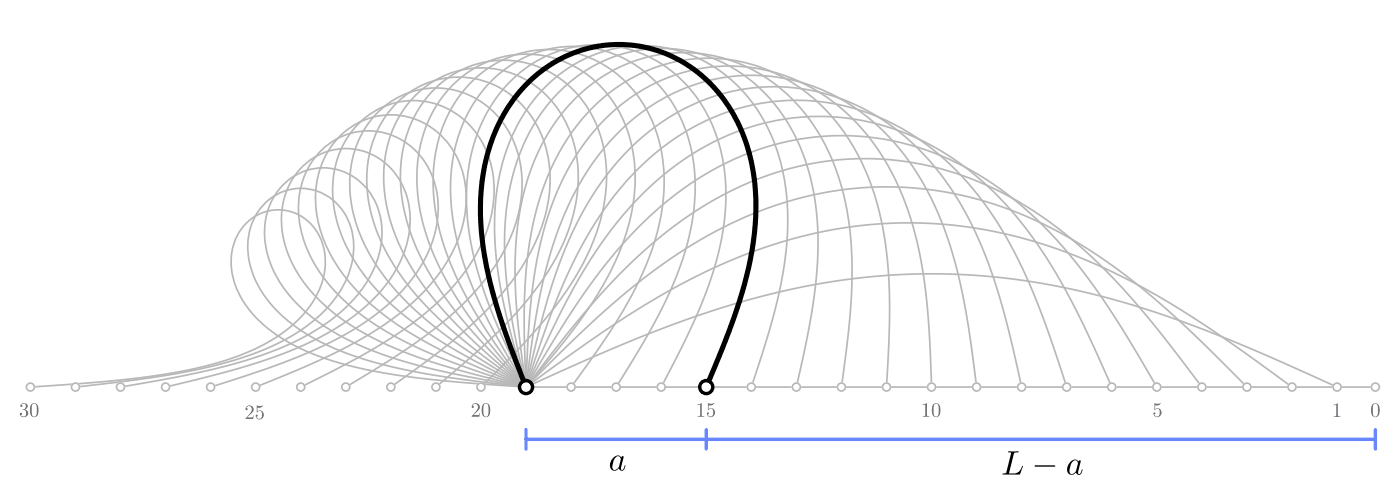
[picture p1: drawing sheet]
<svg xmlns="http://www.w3.org/2000/svg" width="145mm" height="50mm" viewBox="0 0 145 50" stroke-linecap="round" stroke-linejoin="round" font-family="sans-serif">
<g fill="none" stroke="#b8b8b8" stroke-width=".18">
<path d="M47 8.7a10.7 10.7 0 0 1 17.1 2.8 16.2 16.2 0 0 1 .7 12.9 38.1 38.1 0 0 1-7.2 12l-3.1 3.7-2.3-2.7a43.3 43.3 0 0 1-7.6-11.8 17.2 17.2 0 0 1-.3-12.9 12.2 12.2 0 0 1 2.7-4zM3.1 40.1l10.1-.8a44.5 44.5 0 0 0 12.8-3 13.2 13.2 0 0 0 7.1-6.3 6 6 0 0 0-1.6-7.4 4.8 4.8 0 0 0-7.4 3.1 8.1 8.1 0 0 0 2.7 7.5 21.1 21.1 0 0 0 9.8 4.8 105 105 0 0 0 17 2l.9 .1M7.8 40.1l7.9-1a44.3 44.3 0 0 0 13.5-3.8 14.1 14.1 0 0 0 6.8-6.6 6.8 6.8 0 0 0-1.6-8 5.4 5.4 0 0 0-8.6 3.3 9.1 9.1 0 0 0 3 8.3 23.3 23.3 0 0 0 10.5 5.3 106.9 106.9 0 0 0 15.2 2.5M12.5 40.1l6.5-1.2a44 44 0 0 0 13.3-4.4 14.5 14.5 0 0 0 6.8-7.8 7.2 7.2 0 0 0-2.7-8.5 6 6 0 0 0-8.8 4.2 10 10 0 0 0 2.9 8.8 24.5 24.5 0 0 0 10.7 6 102.8 102.8 0 0 0 13.3 2.9M17.1 40.1l5.6-1.4a43.3 43.3 0 0 0 13-5.3 15.1 15.1 0 0 0 6.4-8.1 7.9 7.9 0 0 0-2.9-9 6.5 6.5 0 0 0-9.8 4.2 10.5 10.5 0 0 0 2.6 9.4 24.9 24.9 0 0 0 10.6 6.8l5.1 1.6 6.8 1.8M21.8 40.1l4.6-1.5a43.8 43.8 0 0 0 12.6-6.1 15.3 15.3 0 0 0 6.2-9.3 8.2 8.2 0 0 0-4.5-9.1 7.1 7.1 0 0 0-9.5 5.2 11.5 11.5 0 0 0 2.6 9.8 26.4 26.4 0 0 0 10.3 7.3l4.1 1.6 6.3 2.1M26.5 40.1l4.1-1.7a43.3 43.3 0 0 0 12.1-7 15.7 15.7 0 0 0 5.5-9.7 8.6 8.6 0 0 0-5.5-9.5 7.7 7.7 0 0 0-9.7 6 12.6 12.6 0 0 0 2.9 10.6 30.3 30.3 0 0 0 10.9 8l3.2 1.4 4.5 1.9M31.1 40.1l3.6-1.8a43.5 43.5 0 0 0 11.6-7.9 16 16 0 0 0 4.9-10.5 9 9 0 0 0-6.6-9.3 8.3 8.3 0 0 0-9.9 6.7 13.6 13.6 0 0 0 3 11.1 32.9 32.9 0 0 0 10.5 8.4l6.3 3.3M35.8 40.1l3.4-2.1a42.3 42.3 0 0 0 10.9-8.8 15.9 15.9 0 0 0 3.9-11.4 9.2 9.2 0 0 0-8.4-8.7 9 9 0 0 0-9.2 7.9 15.1 15.1 0 0 0 3.3 11.5 38.8 38.8 0 0 0 10.6 9.1l4.2 2.5M40.5 40.1l2.8-2.1a43.5 43.5 0 0 0 10.2-9.6 16.5 16.5 0 0 0 3.4-11.6 9.8 9.8 0 0 0-9-8.8 9.6 9.6 0 0 0-9.7 8.4 16.2 16.2 0 0 0 3.2 12 44.2 44.2 0 0 0 10.6 9.9l2.5 1.8M45.1 40.1l2.7-2.3a43.2 43.2 0 0 0 9.4-10.4 16.4 16.4 0 0 0 2.2-12.7 10 10 0 0 0-11.8-7.4 10.7 10.7 0 0 0-7.8 10 18.9 18.9 0 0 0 4.1 12.3 59.8 59.8 0 0 0 10.2 10.2l.4 .3M49.8 40.1l2.5-2.5a43.1 43.1 0 0 0 8.5-11.2 16.8 16.8 0 0 0 1.3-12.8 10.4 10.4 0 0 0-13-6.9 11.5 11.5 0 0 0-7.6 10.8 20.8 20.8 0 0 0 4 12.4 67.4 67.4 0 0 0 9 10.2"/>
<path d="M54.5 40.1l9.6-4.3 7.4-2.9 3.4-1.1 3.3-1 3.5-.8 3-.6a69.1 69.1 0 0 1 34.7 2.8l4.1 1.5 4.1 1.6 10.9 4.8M54.5 40.1l7.5-5.4 2.9-2 3-1.8a52.4 52.4 0 0 1 23.6-7.8 48.5 48.5 0 0 1 25.8 6.1l3.5 1.9 3.7 2.4 4 2.7 5.3 3.9M54.5 40.1l5-5 3.9-3.6a49.2 49.2 0 0 1 18.4-10.7 36.4 36.4 0 0 1 28.9 3.8 75.4 75.4 0 0 1 15.7 12.7l2.7 2.8M54.5 40.1l3.5-4.6 2.8-3.4a47.9 47.9 0 0 1 15.1-12.4 30.7 30.7 0 0 1 31 2.1 57.8 57.8 0 0 1 13.8 13.4l3.8 4.9M54.5 40.1l4.3-7.2a47.1 47.1 0 0 1 12.3-13.6 27.2 27.2 0 0 1 32.5 .2 48.1 48.1 0 0 1 12.1 13.8l4.1 6.8M54.5 40.1l3.1-6.8a45.7 45.7 0 0 1 10.4-14.6 24.7 24.7 0 0 1 22.9-5.9 28.9 28.9 0 0 1 15.5 11 75.5 75.5 0 0 1 8.4 15.5l.3 .8M54.5 40.1l1.4-6a44.4 44.4 0 0 1 6.5-15.3 22.3 22.3 0 0 1 16.4-9.8 21.4 21.4 0 0 1 18.1 8.4 39.6 39.6 0 0 1 7.1 15l1.8 7.7M54.5 40.1l.7-5.3a45.5 45.5 0 0 1 4.6-15.5 21.5 21.5 0 0 1 14.5-11.2 19.4 19.4 0 0 1 18.8 7.2 34 34 0 0 1 6.6 15.2l.7 3.9 .7 5.7M54.5 40.1l.2-4.9a45.1 45.1 0 0 1 3-15.4 20.8 20.8 0 0 1 12.6-12.2 17.9 17.9 0 0 1 19.3 6.2 29.4 29.4 0 0 1 6 14.4 94.9 94.9 0 0 1 .9 11.9M54.5 40.1l-.2-4.9a44.1 44.1 0 0 1 1.9-15.6 20 20 0 0 1 11.1-12.4 16.7 16.7 0 0 1 19.6 5.8 27.3 27.3 0 0 1 5.1 14.8 89.2 89.2 0 0 1-.2 12.3M54.5 40.1l2.1-6.3a45.6 45.6 0 0 1 8.2-14.9 23.4 23.4 0 0 1 19-8.5 24.1 24.1 0 0 1 17.2 9.5 49.3 49.3 0 0 1 7.8 15.2l1.7 5M54.5 40.1l-.6-4.4a44 44 0 0 1 .2-15.3 19.5 19.5 0 0 1 9.1-13 15.7 15.7 0 0 1 20.1 4.3 24.8 24.8 0 0 1 4.9 14.8 77.2 77.2 0 0 1-1.1 13.6"/>
<path d="M54.5 40.1l-1-4.3a43.1 43.1 0 0 1-1-14.9 19 19 0 0 1 7.7-13.3 14.8 14.8 0 0 1 20.4 3.6 22.8 22.8 0 0 1 4.1 14.1 68.7 68.7 0 0 1-2.2 14.8M54.5 40.1l-1.1-3.8a44.3 44.3 0 0 1-2.1-14.8 18.8 18.8 0 0 1 6.3-13.5 13.9 13.9 0 0 1 20.5 2.9 21.2 21.2 0 0 1 3.4 14.3 62.5 62.5 0 0 1-3.5 14.5l-.2 .4M54.5 40.1l-1.7-3.6a41.7 41.7 0 0 1-4.4-14.2 17.6 17.6 0 0 1 4.1-13.5 12.5 12.5 0 0 1 20 1.9 18.9 18.9 0 0 1 2.2 13.9 51.1 51.1 0 0 1-5.4 13.9l-.8 1.6M54.5 40.1l-1.8-3.1a43.7 43.7 0 0 1-5.6-13.3 17.6 17.6 0 0 1 2.3-13.5 12 12 0 0 1 20.5 .9 18.2 18.2 0 0 1 1.4 13.6 46.7 46.7 0 0 1-6.1 13.1l-1.4 2.3M54.5 40.1l-2.1-2.9a43 43 0 0 1-6.7-12.8 17 17 0 0 1 1.3-13.6 11.4 11.4 0 0 1 19.9 .4 17.4 17.4 0 0 1 .9 13.7 44.3 44.3 0 0 1-6.8 12.7l-1.9 2.5M54.5 40.1h87.9"/>
</g>
<path d="M54.5 40.1l-1.4-3.7a42.7 42.7 0 0 1-3.3-14.5 18.1 18.1 0 0 1 5.2-13.6 13.2 13.2 0 0 1 20.3 2.4 20.2 20.2 0 0 1 2.7 14.4 57.8 57.8 0 0 1-4.5 14.2l-.4 .8" fill="none" stroke="#000" stroke-width=".53"/>
<path d="M54.5 44.5v2M54.5 45.5h87.9M73.1 44.5v2M142.4 44.5v2" fill="none" stroke="#6887ff" stroke-width=".35"/>
<circle cx="54.5" cy="40.1" r=".5" fill="#fff"/>
<path d="M53.6 40.1a.85 .85 0 0 1 1.7 0 .85 .85 0 0 1-1.7 0zM54 40.1a.5 .5 0 0 0 1 0 .5 .5 0 0 0-1 0z" fill="#000"/>
<circle cx="73.1" cy="40.1" r=".5" fill="#fff"/>
<path d="M72.3 40.1a.85 .85 0 0 1 1.7 0 .85 .85 0 0 1-1.7 0zM72.6 40.1a.5 .5 0 0 0 1 0 .5 .5 0 0 0-1 0z" fill="#000"/>
<circle cx="35.8" cy="40.1" r=".5" fill="#fff"/>
<path d="M35.3 40.1a.5 .5 0 0 1 1 0 .5 .5 0 0 1-1 0zM35.5 40.1a.32 .32 0 0 0 .6 0 .32 .32 0 0 0-.6 0z" fill="#b8b8b8"/>
<circle cx="142.4" cy="40.1" r=".5" fill="#fff"/>
<path d="M141.9 40.1a.5 .5 0 0 1 1 0 .5 .5 0 0 1-1 0zM142.1 40.1a.35 .35 0 0 0 .7 0 .35 .35 0 0 0-.7 0z" fill="#b8b8b8"/>
<circle cx="31.1" cy="40.1" r=".5" fill="#fff"/>
<path d="M30.6 40.1a.5 .5 0 0 1 1 0 .5 .5 0 0 1-1 0zM30.8 40.1a.35 .35 0 0 0 .7 0 .35 .35 0 0 0-.7 0z" fill="#b8b8b8"/>
<circle cx="138.5" cy="40.1" r=".5" fill="#fff"/>
<path d="M138 40.1a.5 .5 0 0 1 1 0 .5 .5 0 0 1-1 0zM138.2 40.1a.32 .32 0 0 0 .6 0 .32 .32 0 0 0-.6 0z" fill="#b8b8b8"/>
<circle cx="26.5" cy="40.1" r=".5" fill="#fff"/>
<path d="M26 40.1a.5 .5 0 0 1 1 0 .5 .5 0 0 1-1 0zM26.2 40.1a.32 .32 0 0 0 .6 0 .32 .32 0 0 0-.6 0z" fill="#b8b8b8"/>
<circle cx="21.8" cy="40.1" r=".5" fill="#fff"/>
<path d="M21.3 40.1a.5 .5 0 0 1 1 0 .5 .5 0 0 1-1 0zM21.5 40.1a.32 .32 0 0 0 .6 0 .32 .32 0 0 0-.6 0z" fill="#b8b8b8"/>
<circle cx="17.1" cy="40.1" r=".5" fill="#fff"/>
<path d="M16.6 40.1a.5 .5 0 0 1 1 0 .5 .5 0 0 1-1 0zM16.8 40.1a.35 .35 0 0 0 .7 0 .35 .35 0 0 0-.7 0z" fill="#b8b8b8"/>
<circle cx="12.5" cy="40.1" r=".5" fill="#fff"/>
<path d="M12 40.1a.5 .5 0 0 1 1 0 .5 .5 0 0 1-1 0zM12.2 40.1a.32 .32 0 0 0 .6 0 .32 .32 0 0 0-.6 0z" fill="#b8b8b8"/>
<circle cx="40.5" cy="40.1" r=".5" fill="#fff"/>
<path d="M40 40.1a.5 .5 0 0 1 1 0 .5 .5 0 0 1-1 0zM40.2 40.1a.32 .32 0 0 0 .6 0 .32 .32 0 0 0-.6 0z" fill="#b8b8b8"/>
<circle cx="129.1" cy="40.1" r=".5" fill="#fff"/>
<path d="M128.6 40.1a.5 .5 0 0 1 1 0 .5 .5 0 0 1-1 0zM128.8 40.1a.35 .35 0 0 0 .7 0 .35 .35 0 0 0-.7 0z" fill="#b8b8b8"/>
<circle cx="7.8" cy="40.1" r=".5" fill="#fff"/>
<path d="M7.3 40.1a.5 .5 0 0 1 1 0 .5 .5 0 0 1-1 0zM7.5 40.1a.32 .32 0 0 0 .6 0 .32 .32 0 0 0-.6 0z" fill="#b8b8b8"/>
<circle cx="3.1" cy="40.1" r=".5" fill="#fff"/>
<path d="M2.6 40.1a.5 .5 0 0 1 1 0 .5 .5 0 0 1-1 0zM2.8 40.1a.35 .35 0 0 0 .7 0 .35 .35 0 0 0-.7 0z" fill="#b8b8b8"/>
<circle cx="124.5" cy="40.1" r=".5" fill="#fff"/>
<path d="M124 40.1a.5 .5 0 0 1 1 0 .5 .5 0 0 1-1 0zM124.2 40.1a.32 .32 0 0 0 .6 0 .32 .32 0 0 0-.6 0z" fill="#b8b8b8"/>
<circle cx="77.8" cy="40.1" r=".5" fill="#fff"/>
<path d="M77.3 40.1a.5 .5 0 0 1 1 0 .5 .5 0 0 1-1 0zM77.5 40.1a.32 .32 0 0 0 .6 0 .32 .32 0 0 0-.6 0z" fill="#b8b8b8"/>
<circle cx="82.5" cy="40.1" r=".5" fill="#fff"/>
<path d="M82 40.1a.5 .5 0 0 1 1 0 .5 .5 0 0 1-1 0zM82.2 40.1a.32 .32 0 0 0 .6 0 .32 .32 0 0 0-.6 0z" fill="#b8b8b8"/>
<circle cx="45.1" cy="40.1" r=".5" fill="#fff"/>
<path d="M44.6 40.1a.5 .5 0 0 1 1 0 .5 .5 0 0 1-1 0zM44.8 40.1a.35 .35 0 0 0 .7 0 .35 .35 0 0 0-.7 0z" fill="#b8b8b8"/>
<circle cx="49.8" cy="40.1" r=".5" fill="#fff"/>
<path d="M49.3 40.1a.5 .5 0 0 1 1 0 .5 .5 0 0 1-1 0zM49.5 40.1a.32 .32 0 0 0 .6 0 .32 .32 0 0 0-.6 0z" fill="#b8b8b8"/>
<circle cx="59.1" cy="40.1" r=".5" fill="#fff"/>
<path d="M58.6 40.1a.5 .5 0 0 1 1 0 .5 .5 0 0 1-1 0zM58.8 40.1a.35 .35 0 0 0 .7 0 .35 .35 0 0 0-.7 0z" fill="#b8b8b8"/>
<circle cx="63.8" cy="40.1" r=".5" fill="#fff"/>
<path d="M63.3 40.1a.5 .5 0 0 1 1 0 .5 .5 0 0 1-1 0zM63.5 40.1a.32 .32 0 0 0 .6 0 .32 .32 0 0 0-.6 0z" fill="#b8b8b8"/>
<circle cx="119.8" cy="40.1" r=".5" fill="#fff"/>
<path d="M119.3 40.1a.5 .5 0 0 1 1 0 .5 .5 0 0 1-1 0zM119.5 40.1a.32 .32 0 0 0 .6 0 .32 .32 0 0 0-.6 0z" fill="#b8b8b8"/>
<circle cx="68.5" cy="40.1" r=".5" fill="#fff"/>
<path d="M68 40.1a.5 .5 0 0 1 1 0 .5 .5 0 0 1-1 0zM68.2 40.1a.32 .32 0 0 0 .6 0 .32 .32 0 0 0-.6 0z" fill="#b8b8b8"/>
<circle cx="133.8" cy="40.1" r=".5" fill="#fff"/>
<path d="M133.3 40.1a.5 .5 0 0 1 1 0 .5 .5 0 0 1-1 0zM133.5 40.1a.32 .32 0 0 0 .6 0 .32 .32 0 0 0-.6 0z" fill="#b8b8b8"/>
<circle cx="115.1" cy="40.1" r=".5" fill="#fff"/>
<path d="M114.6 40.1a.5 .5 0 0 1 1 0 .5 .5 0 0 1-1 0zM114.8 40.1a.35 .35 0 0 0 .7 0 .35 .35 0 0 0-.7 0z" fill="#b8b8b8"/>
<circle cx="110.5" cy="40.1" r=".5" fill="#fff"/>
<path d="M110 40.1a.5 .5 0 0 1 1 0 .5 .5 0 0 1-1 0zM110.2 40.1a.32 .32 0 0 0 .6 0 .32 .32 0 0 0-.6 0z" fill="#b8b8b8"/>
<circle cx="105.8" cy="40.1" r=".5" fill="#fff"/>
<path d="M105.3 40.1a.5 .5 0 0 1 1 0 .5 .5 0 0 1-1 0zM105.5 40.1a.32 .32 0 0 0 .6 0 .32 .32 0 0 0-.6 0z" fill="#b8b8b8"/>
<circle cx="101.1" cy="40.1" r=".5" fill="#fff"/>
<path d="M100.6 40.1a.5 .5 0 0 1 1 0 .5 .5 0 0 1-1 0zM100.8 40.1a.35 .35 0 0 0 .7 0 .35 .35 0 0 0-.7 0z" fill="#b8b8b8"/>
<circle cx="96.5" cy="40.1" r=".5" fill="#fff"/>
<path d="M96 40.1a.5 .5 0 0 1 1 0 .5 .5 0 0 1-1 0zM96.2 40.1a.32 .32 0 0 0 .6 0 .32 .32 0 0 0-.6 0z" fill="#b8b8b8"/>
<circle cx="91.8" cy="40.1" r=".5" fill="#fff"/>
<path d="M91.3 40.1a.5 .5 0 0 1 1 0 .5 .5 0 0 1-1 0zM91.5 40.1a.32 .32 0 0 0 .6 0 .32 .32 0 0 0-.6 0z" fill="#b8b8b8"/>
<circle cx="87.1" cy="40.1" r=".5" fill="#fff"/>
<path d="M86.6 40.1a.5 .5 0 0 1 1 0 .5 .5 0 0 1-1 0zM86.8 40.1a.35 .35 0 0 0 .7 0 .35 .35 0 0 0-.7 0z" fill="#b8b8b8"/>
<g fill="#666">
<path d="M138.1 41.9l.5-.1v1.2l.2 .2h-.7l.3-.2v-1.1l-.3 .1z"/>
<path d="M119.6 41.7l.6 .1-.2 .1h-.4v.5a.38 .38 0 0 1 .6 .1 .45 .45 0 0 1-.1 .6 .45 .45 0 0 1-.6-.1v-.2l.1-.1 .1 .1-.2 .1a.31 .31 0 0 0 .4 .2 .31 .31 0 0 0 .2-.4 .32 .32 0 0 0-.2-.4l-.3 .2z"/>
<path d="M95.6 41.9l.4-.2v1.3l.3 .1h-.7l.2-.1v-1.1h-.2z"/>
<path d="M72.2 41.9l.5-.2v1.3l.2 .1h-.6l.2-.1v-1.1h-.3z"/>
<path d="M73.3 41.7l.7 .1-.2 .1h-.4v.5a.38 .38 0 0 1 .6 .1 .45 .45 0 0 1-.1 .6 .45 .45 0 0 1-.6-.1l-.1-.2 .1-.1 .1 .1-.1 .1a.31 .31 0 0 0 .4 .2 .31 .31 0 0 0 .2-.4 .32 .32 0 0 0-.3-.4l-.3 .2z"/>
<path d="M49 41.8a.43 .43 0 0 1 .6 .1 .43 .43 0 0 1-.1 .6l-.5 .5h.6l.1-.2-.1 .3h-.7a1.18 1.18 0 0 0 .6-1.1l-.3-.2-.1 .1-.2 .1 .2 .1-.2 .1v-.3z"/>
<path d="M25.6 42a.43 .43 0 0 1 .6 .2 .43 .43 0 0 1-.1 .6l-.5 .4h.6l.1-.2-.1 .4h-.8l.1-.1a1.18 1.18 0 0 0 .5-1.1l-.2-.2-.2 .1-.1 .2 .2 .1-.2 .1v-.3z"/>
<path d="M26.6 42h.6l-.1 .2h-.4v.4a.38 .38 0 0 1 .6 .1 .45 .45 0 0 1-.2 .6 .45 .45 0 0 1-.6-.1v-.2l.1-.1 .1 .1-.1 .1a.31 .31 0 0 0 .3 .2 .31 .31 0 0 0 .2-.4 .32 .32 0 0 0-.2-.4l-.3 .2z"/>
<path d="M2.2 41.9a.36 .36 0 0 1 .5-.1 .36 .36 0 0 1 0 .5l-.1 .1a.39 .39 0 0 1 .3 .3 .39 .39 0 0 1-.2 .4 .43 .43 0 0 1-.6-.2v-.1h.2l-.1 .1-.1 .1 .2 .1h.3a.4 .4 0 0 0-.1-.7h-.2a.32 .32 0 0 0 .4-.2 .32 .32 0 0 0-.2-.4l-.3 .1 .1 .1-.1 .1-.1-.1z"/>
<path d="M142.2 41.8a1.02 1.02 0 0 0 .1 1.4 .61 .61 0 0 0 .6-.9 .45 .45 0 0 0-.2-.5 .45 .45 0 0 0-.5 0zM142.3 41.9l.1-.1a.53 .53 0 0 1 .3 .6 .58 .58 0 0 1-.3 .7 .57 .57 0 0 1-.2-.7z"/>
<path d="M96.7 41.8a1.02 1.02 0 0 0 .1 1.4 .61 .61 0 0 0 .6-.9 .45 .45 0 0 0-.2-.5 .45 .45 0 0 0-.5 0zM96.8 41.9l.2-.1a.53 .53 0 0 1 .2 .6 .58 .58 0 0 1-.2 .7 .57 .57 0 0 1-.3-.7z"/>
<path d="M50.1 41.8a1.02 1.02 0 0 0 .1 1.4 .61 .61 0 0 0 .6-.9 .45 .45 0 0 0-.2-.5 .45 .45 0 0 0-.5 0zM50.1 41.9l.2-.1a.53 .53 0 0 1 .3 .6 .58 .58 0 0 1-.3 .7 .57 .57 0 0 1-.2-.7z"/>
<path d="M3.3 41.8a1.02 1.02 0 0 0 .1 1.4 .61 .61 0 0 0 .6-.9 .45 .45 0 0 0-.2-.5 .45 .45 0 0 0-.5 0zM3.4 41.9l.1-.1a.53 .53 0 0 1 .3 .6 .58 .58 0 0 1-.3 .7 .57 .57 0 0 1-.2-.7z"/>
</g>
<g fill="#000">
<path d="M104.4 46.7l1.1 .1-.5 .1-.5 2.1a1.12 1.12 0 0 0 1.4-.8l-.3 .9h-1.8v-.1h.4l.5-2.1-.3-.1zM107.2 48.2h2h.1l-.1 .1h-1.9h-.1z"/>
<path d="M63.4 47.5a.74 .74 0 0 0 .2 1.2l.5-.2a.3 .3 0 0 0 .3 .2 .3 .3 0 0 0 .3-.2l.1-.3-.3 .4-.1 .1-.1-.2 .3-1.3-.2 .1-.1 .1-.1-.2-.2-.1-.3 .1zM63.7 47.4l.3-.2 .3 .2-.3 1a.39 .39 0 0 1-.5 .2 1.32 1.32 0 0 1 .2-1.2z"/>
<path d="M110.8 47.9a.74 .74 0 0 0 .2 1.3l.4-.3a.3 .3 0 0 0 .3 .3 .3 .3 0 0 0 .3-.2l.1-.4-.2 .4-.1 .1-.1-.2 .2-1.2h-.2v.1l-.1-.2h-.2l-.3 .1zM111.1 47.8l.3-.2 .2 .3-.2 .9a.39 .39 0 0 1-.5 .2 1.32 1.32 0 0 1 .2-1.2z"/>
</g>
</svg>
